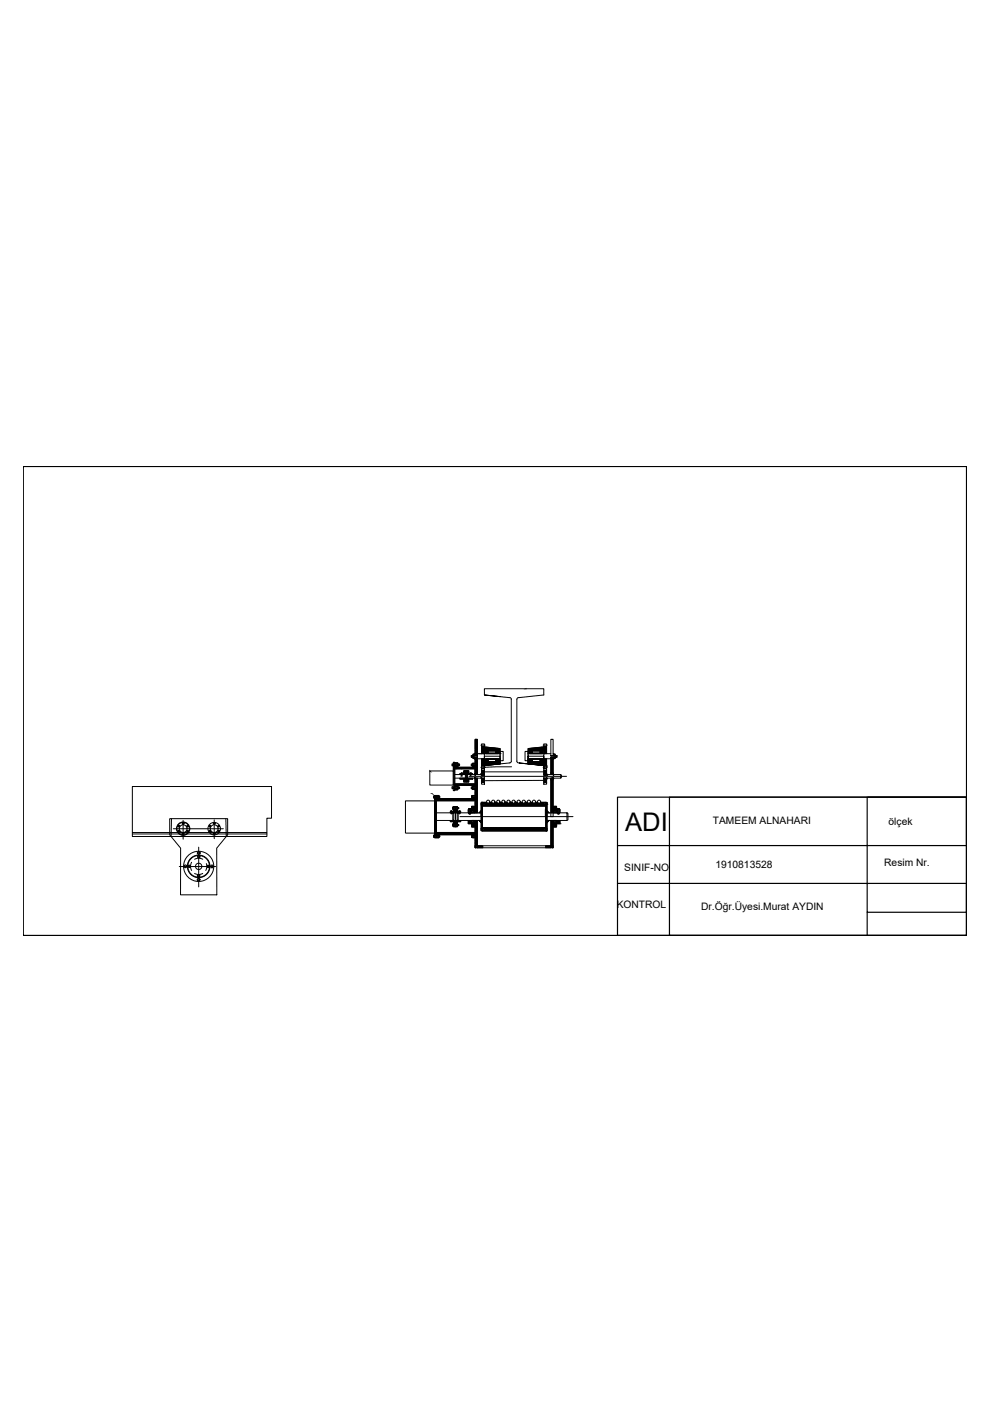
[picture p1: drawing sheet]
<svg xmlns="http://www.w3.org/2000/svg" width="210mm" height="297mm" viewBox="0 0 210 297" stroke-linecap="round" stroke-linejoin="round" font-family="sans-serif">
<defs><g id="words">
<text font-size="5.4" x="132.5" y="176.3">ADI</text>
<g font-size="2.2">
<text x="151.1" y="174.7">TAMEEM ALNAHARI</text>
<text x="188.4" y="174.9">ölçek</text>
<text x="132.4" y="184.7">SINIF-NO</text>
<text x="151.7" y="184.1">1910813528</text>
<text x="187.5" y="183.6">Resim Nr.</text>
<text x="130.8" y="192.6">KONTROL</text>
<text x="148.7" y="192.9">Dr.Öğr.Üyesi.Murat AYDIN</text>
</g>
</g></defs>
<!-- layer: PDF_0 -->
<g fill="none" stroke="#000" stroke-width=".21">
<path d="M100.3 159.9v.9M100.5 159.9v.9M100.6 159.8l-.1 .4M100.7 156.7h.5v3.5h-.5zM100.8 156.7l-.1 .1M100.9 156.7l-.2 .3M101.1 156.7l-.4 .4M101.2 156.7l-.5 .5M101.2 159.3l-.6 .5v.4M101.2 159.7l-.5 .5h-.4v-.3h.2M101.2 156.8l-.5 .5M101.2 156.9l-.5 .5"/>
<path d="M101.2 157l-.5 .5M101.2 157.1l-.5 .5M101.2 157.3l-.5 .4M101.2 157.4l-.5 .4M101.2 157.5l-.5 .5M101.2 157.6l-.5 .5M101.2 157.7l-.5 .5M101.2 157.8l-.5 .5M101.2 157.9l-.5 .5M101.2 158l-.5 .5M101.2 158.1l-.5 .5M101.2 158.3l-.5 .4"/>
<path d="M101.2 158.4l-.5 .4M101.2 158.5l-.5 .5M101.2 158.6l-.5 .5M101.2 158.7l-.5 .5M101.2 158.8l-.5 .5M101.2 158.9l-.5 .5M101.2 159l-.5 .5M101.2 159.1l-.5 .5M101.2 159.4l-.5 .4M101.2 159.5l-.5 .5M101.2 159.6l-.5 .5M101.2 159.8l-.4 .4"/>
<path d="M101.2 159.9l-.2 .3M102 158h.9M102.1 158.7l.6 .2M102.1 158.2h.6M102.1 159h2.1M102.1 158.2v.1M102.2 159.3l-.1 .1M102.2 158.7h.1v.6h-.1zM102.2 158.2l-.1 .2M102.3 159.3l-.2 .2M102.3 158.9h1.3v.2h-1.3zM102.3 158.2l-.2 .3"/>
<path d="M102.4 159.2l-.1 .1M102.4 158.2l-.3 .4M102.5 159.2l-.4 .4M102.6 158.2l-.5 .5M102.6 158.9v.2M102.6 159.2l-.5 .5M102.7 158.2l-.5 .5M102.7 158.4l3.3 .3v3.3l-3.3 .3zM102.7 159.8h-1.5v1.1h1.5M102.7 159.2l-.6 .1M102.7 159.3l-.5 .5M102.7 159.4l-.4 .4"/>
<path d="M102.7 159.6l-.2 .2h3.6M102.7 159.7l-.1 .1M102.7 158.4v-.7h-.6v2.1M102.7 147.3v-1.3h12.6v1.3l-5.4 .6M102.7 158.3l-.4 .4M102.8 158.4l-.5 .4M102.8 159.1l-.1 .1M102.9 158.4l-.5 .5M102.9 159.1l-.1 .1M103 159.2h2.7v.6h-2.7zM103 159.5h.1M103 159.6h.1"/>
<path d="M103 158.4l-.5 .5M103 159.1l-.3 .1-.6 .6M103.1 158.4l-.5 .5M103.1 158.9h.7v.2h-.2M103.1 159.6l-.1 .2M103.2 158.4l-.5 .5M103.2 159.6l-.2 .2M103.2 159.1l-.2 .3M103.3 158.4l-.5 .5M103.3 159.5h.2M103.3 159.6h.2M103.3 159.1l-.3 .4"/>
<path d="M103.4 159.6l-.3 .2M103.4 158.4l-.5 .5M103.4 159.1l-.2 .3M103.5 158.4l-.5 .5M103.5 159.6l-.3 .2M103.5 159.3l-.2 .2M103.5 159.2v.6M103.6 159.1l-.3 .3M103.6 159.7l-.1 .1M103.6 158.5l-.4 .4M103.6 158.9l.2 .1-.2 .1M103.6 159.1h-.5l-.1 .2"/>
<path d="M103.7 159.1l-.1 .1M103.7 158.5l-.4 .4M103.7 159.7l-.1 .1M103.7 158.9h.3v.2h-.3M103.8 159.1l-.1 .1M103.8 158.5l-.4 .4M103.8 159.7l-.1 .1M103.9 158.5l-.4 .4M103.9 159.1l-.1 .1M103.9 159.7l-.1 .1M104 158.9l.1 .1-.1 .1M104 158.5l-.4 .4"/>
<path d="M104 159.7l-.1 .1M104.1 158.5l-.4 .4M104.1 159.7l-.1 .1M104.2 158.5l-.4 .4M104.3 159.7l-.2 .1M104.3 158.5l-.4 .4M104.4 159.7l-.2 .1M104.4 158.5l-.4 .4M104.5 159.7l-.1 .1M104.5 158.5l-.4 .5M104.6 158.6l-.7 .6M104.6 159.7l-.1 .1"/>
<path d="M104.7 158.6l-.6 .6M104.7 159.7l-.1 .1M104.8 158.6l-.6 .6M104.8 159.7l-.1 .1M104.9 158.6l-.6 .6M104.9 159.7l-.1 .1M105 158.6l-.6 .6M105 159.7l-.1 .1M105.1 158.6l-.6 .6M105.1 159.7h-1.6l-.1 .1M105.1 159.6h.2M105.2 159.6h-.1"/>
<path d="M105.2 158.6l-.6 .6M105.3 159.6l-.3 .2M105.3 158.6l-.6 .6M105.3 159.6l-.2 .2M105.4 158.6l-.6 .6M105.4 159.6l-.2 .2M105.5 159.6h.2M105.5 158.7l-.6 .5M105.6 159.6l-.2 .2M105.6 158.7l-.6 .5M105.7 158.7l-.6 .5v.6M105.8 158.7l-.7 .7"/>
<path d="M105.9 158.7l-.8 .8 .9-.8M106 158.8l-.6 .6M106 158.9l-.5 .5 .2 .1M106 159l-.4 .5M106 159.2l-.5 .6M106 159.3l-.4 .5M106 159.8h.1M106 159.3h.7v2h-.7zM106 147.7l-3.3-.4 5.4 .6M106 159.1l-.3 .4M106 159.5l-.3 .3M106 159.6l-.2 .2"/>
<path d="M106 159.7l-.1 .1M108.1 147.9l.3 .3v13.2l-.3 .3M109.6 148.2v13.2l.3 .3M109.9 147.9l-.3 .3M111.3 159.3h.7v2h-.7zM111.9 159.8h4.9M112 158.7l3.3-.3v3.9v-2h-3.3v1.7zM112 158.7v.1M112.2 158.7l-.2 .2M112.3 158.7l-.3 .3M112.3 159.6h.2l-.2 .2M112.3 159.2h2.7v.6h-2.7z"/>
<path d="M112.3 159.5l-.2 .3M112.4 159.6l-.2 .2M112.4 158.7l-.4 .4M112.5 159.5h-.2M112.5 158.7l-.5 .5M112.6 159.6l-.2 .2M112.7 158.6l-.7 .7M112.7 159.6h.2M112.7 159.6l-.2 .2M112.8 158.6l-.8 .8M112.8 159.6l-.2 .2M112.9 159.3l-.1 .2"/>
<path d="M112.9 159.2v.6M112.9 158.6l-.9 1M113 159.7l-.2 .1M113 158.6l-1 1.1M113.1 159.7l-.1 .1M113.2 158.6l-1.2 1.2M113.2 159.7l-.1 .1M113.3 158.6l-.9 .9M113.3 159.7l-.1 .1M113.4 159.7l-.1 .1M113.4 158.6l-.8 .8M113.5 159.7l-.1 .1"/>
<path d="M113.5 158.5l-.8 .9M113.6 159.7l-.1 .1M113.7 158.5l-.7 .7M113.7 159.7l-.1 .1M113.8 159h2.1M113.8 158.5l-.7 .7M113.8 159.7l-.1 .1M113.9 158.5l-.7 .7M113.9 159.1l-.2 .1M114 159.7l-.2 .1M114 159.1l-.1 .1M114 158.9l-.1 .1 .1 .1"/>
<path d="M114 158.5l-.7 .7M114.1 159.7l-.2 .1M114.1 159.1l-.1 .1M114.2 158.5l-.8 .7M114.2 159.1l-.1 .1M114.2 159.7l-.1 .1M114.3 158.5l-.8 .7M114.3 159.7l-.1 .1M114.3 158.9l-.1 .1 .1 .1M114.3 158.9h1.4v.2h-1.4zM114.3 159.1h.6M114.4 159.1l-.1 .1"/>
<path d="M114.4 159.7l-.1 .1M114.4 158.5l-.8 .7M114.5 159.1l-.1 .1M114.5 159.7l-1.8 .1M114.5 159.6h.2M114.5 158.4l-.4 .5M114.6 159.1l-.1 .7 .2-.2M114.6 159.6l-.2 .2M114.6 158.4l-.4 .5M114.7 159.1l-.2 .3M114.8 158.9l.5-.5v-.7h.6v2.1M114.8 158.4l-.5 .5h-.3v.2h.3l-.1 .1"/>
<path d="M114.8 159.6l-.2 .2M114.8 159.1l-.3 .4h.2M114.9 159.6h.1M114.9 158.4l-.5 .5M114.9 159.1l-.3 .4M115 159.6l-.3 .2M115 158.4l-.5 .5M115 159.1l-.2 .3M115 159.4l-.1 .1M115 159.6l-.2 .2M115 159.7v.1M115.2 158h.9"/>
<path d="M115.2 158.4l-.6 .5M115.2 159.1l-.1 .1M115.3 159.1l-.1 .1M115.3 158.2h.6l-.6 .7M115.3 159.2h.4l-.4 .5M115.4 159.2l-.5 .2 .1 .1M115.4 158.2l-.1 .1M115.4 158.9v.2M115.5 159.2l-.2 .1M115.5 158.2l-.6 .7h-.7v.2h.1M115.6 159.2l-.3 .2M115.6 158.2l-.6 .7"/>
<path d="M115.7 158.7h.1v.6h-.1zM115.7 158.7l-.2 .2M115.7 158.9h.1M115.7 159.2l-.4 .4M115.7 159.3h.2l-.5 .5M115.7 158.2l-.6 .7M115.8 159.3l-.5 .5M115.8 158.2l-.6 .7M115.9 158.7l-.6 .2M115.9 159.5l-.3 .3M115.9 159.7l-.1 .1M115.9 158.4l-.5 .5"/>
<path d="M115.9 158.5l-.2 .2M115.9 158.6l-.1 .1M115.9 159.4l-.4 .4M115.9 159.6l-.2 .2M116.8 156.7h.5v3.5h-.5zM117.3 159.8h.1v.4M117.4 159.8l.1 .4M117.5 159.9h.2v.3h-.4M117.5 159.9v.9M117.6 159.9v.9M28.1 176.8h28.5M28.1 176.5h28.5v-3h1v-6.7h-29.5v10.6h8.2"/>
<path d="M36 173.6h12.3v3.4l-2.4 2.8 .1 9.9h-7.7v-9.9l-2.3-2.8zM36.4 173.6l-.1 3.8h11.7l-.1-3.8M36.7 175.7h10.7M38.8 173.9v4M42.1 179.6v8.4M45.4 173.8v4M56.6 176.5v.9h-8.6M86 169.8h6.1v6.8h-6.1zM91.1 163.5h5v3h-5zM92 168.9h1.3v.2h-1.3M92 168.7h.1v.5h-.1zM92 177.2h1.3v.2h-1.3"/>
<path d="M92 177.1h.1v.4h-.1zM92 168.7v.5M92 177.2v.3M92 177.1v.1M92.1 168.7h.4v8.9h-.4zM92.1 169.1h.1M92.1 168.7h.1M92.2 177.4l-.1 .1M92.3 168.7l-.2 .1M92.3 169.1l-.2 .1M92.3 177.4l-.2 .2M92.4 169.1l-.3 .2"/>
<path d="M92.4 168.7l-.2 .2M92.4 177.4l-.2 .2M92.5 169.1l-.4 .4M92.5 168.7l-.2 .2M92.5 177.4l-.2 .2M92.5 172.3h3.5v1.7h-3.5l-.4 .4M92.5 169.9l-.4 .4M92.5 170.2l-.4 .4M92.5 170.3l-.4 .4M92.5 170.6l-.4 .4M92.5 170.8l-.4 .4M92.5 170.9l-.4 .5"/>
<path d="M92.5 171.2l-.4 .4M92.5 171.3l-.4 .4M92.5 171.4l-.4 .4M92.5 171.5l-.4 .4M92.5 171.6l-.4 .4M92.5 171.8l-.4 .4M92.5 172l-.4 .5M92.5 172.2l-.4 .4M92.5 172.4l-.4 .4M92.5 172.5l-.4 .4M92.5 172.6l-.4 .4M92.5 173.1l-.4 .4"/>
<path d="M92.5 170.5l-.4 .4M92.5 170.7l-.4 .4M92.5 172.8l-.4 .4M92.5 173.5l-.4 .4M92.5 173.8l-.4 .5M92.5 174.3l-.4 .4M92.5 174.9l-.4 .5M92.5 175.3l-.4 .4M92.5 170.4l-.4 .4M92.5 171.7l-.4 .4M92.5 174.1l-.4 .4M92.5 174.8l-.4 .5"/>
<path d="M92.5 175.2l-.4 .4M92.5 175.5l-.4 .4M92.5 175.7l-.4 .4M92.5 176l-.4 .4M92.5 172.9l-.4 .5M92.5 173.4l-.4 .4M92.5 173.6l-.4 .4M92.5 174.2l-.4 .4M92.5 174.4l-.4 .4M92.5 174.6l-.4 .4M92.5 175.6l-.4 .4M92.5 176.2l-.4 .4"/>
<path d="M92.5 176.3l-.4 .4M92.5 169.8l-.4 .4M92.5 170l-.4 .5M92.5 171l-.4 .5M92.5 171.9l-.4 .5M92.5 172.3l-.4 .4M92.5 172.7l-.4 .4M92.5 173.2l-.4 .4M92.5 173.3l-.4 .4M92.5 173.7l-.4 .4M92.5 174.5l-.4 .4M92.5 174.7l-.4 .4"/>
<path d="M92.5 175.1l-.4 .4M92.5 175.4l-.4 .4M92.5 175.8l-.4 .5M92.5 176.1l-.4 .4M92.5 176.4l-.4 .4M92.6 168.7l-.2 .2M92.6 169.1l-.5 .5M92.6 177.4l-.2 .2M92.7 176.5l-.6 .5M92.7 168.7l-.2 .2M92.7 169.1l-.6 .6M92.7 177.4l-.2 .2h.6v-.6h7.1v.6h.5l.1-.1"/>
<path d="M92.8 176.5l-.7 .7M92.8 169.1l-.7 .7M92.8 168.7l-.2 .2M92.9 177.4l-.2 .2M92.9 176.5l-.7 .7M92.9 169.1l-.8 .8M92.9 168.7l-.2 .2M93 177.4l-.2 .2M93 176.5l-.7 .7M93 169.1l-.9 .9M93 168.7l-.1 .2M93.1 177.4l-.2 .2"/>
<path d="M93.1 169.2l-1 .9M93.1 168.8v.1M93.1 169.3l-.5 .5M93.1 168.7l-.1 .2M93.1 177.5l-.1 .1M93.1 177.1l-.1 .1M93.1 176.5l-.7 .7M93.2 169.3l-.5 .5M93.2 176.5l-.6 .7M93.3 169.3l-.5 .5M93.3 176.5l-.6 .7M93.4 169.3l-.5 .5"/>
<path d="M93.5 176.5l-.7 .7M93.5 169.3l-.5 .5M93.6 176.5l-.7 .7M93.6 169.3l-.5 .5M93.7 176.5l-.5 .5M93.7 169.3l-.5 .5M93.8 176.5l-.5 .5M93.8 169.3l-.4 .5M93.9 176.5l-.5 .5M94 169.3l-.5 .5M94 176.5l-.5 .5M94.1 169.3l-.5 .5"/>
<path d="M94.1 176.5l-.5 .5M94.2 169.3l-.5 .5M94.2 176.5l-.4 .5M94.3 169.3l-.5 .5M94.3 176.5l-.4 .5M94.4 169.3l-.5 .5M94.5 176.5l-.5 .5M94.5 169.3l-.5 .5M94.6 176.5l-.5 .5M94.6 169.3l-.5 .5M94.7 176.5l-.5 .5M94.7 169.3l-.4 .5"/>
<path d="M94.8 176.5l-.5 .5M94.8 169.3l-.4 .5M94.9 176.5l-.5 .5M95 169.3l-.5 .5M95 176.5l-.5 .5M95.1 169.3l-.5 .5M95.1 176.5l-.5 .5M95.2 169.3l-.5 .5M95.2 176.5l-.4 .5M95.3 169.3l-.5 .5M95.4 176.5l-.5 .5M95.4 169.3l-.5 .5"/>
<path d="M95.5 174v.2h2.2v-.2l-.3 .2M95.5 176.5l-.5 .5M95.5 169.3l-.5 .5M95.5 172.1h.1M95.6 174h-.1M95.6 172h.1M95.6 172.3l.6 .2v1.3l-.2 .2h1.1l-.2-.2v-1.3l.2-.2h-1.1M95.6 172l.2 .1zM95.6 176.5l-.5 .5M95.6 169.3l-.5 .5M95.6 172.1h.2v.5h-.2zM95.6 172.3h.1"/>
<path d="M95.6 172.1l-.1 .2M95.6 172.2l-.1 .1M95.6 172v.1M95.7 174l-.2 .2M95.7 176.5l-.5 .5M95.7 169.3l-.4 .5M95.8 174l-.3 .2M95.8 172h.1M95.8 172h-.2M95.8 172v.1M95.8 176.5l-.5 .5M95.8 162h.3v.4h-.3z"/>
<path d="M95.8 166.8h.3v.4h-.3zM95.8 169.3l-.4 .5M95.9 172.1l-.1 .1M95.9 174l-.3 .2M95.9 176.5l-.5 .5M96 171.2h1.3v.3h-1.3M96 171.1h.1v.5h-.1zM96 174.8h1.3v.3h-1.3M96 174.7h.1v.5h-.1zM96 169.3l-.5 .5M96 172.1l-.2 .2M96 174l-.3 .2"/>
<path d="M96 171.1v.5M96 174.8v.3M96 174.7v.1M96 176.5l-.5 .5M96.1 169.3l-.5 .5M96.1 172.1l-.3 .2M96.1 162h1.3v.3h-1.3zM96.1 166.9h1.3v.3l-1.3-.1zM96.1 161.6h.3v6h-.3zM96.1 174l-.3 .2M96.1 176.5l-.5 .5M96.1 171h.5v1.1h-.5z"/>
<path d="M96.1 174.3l.6 .5M96.1 174.2h.5v1.1h-.5zM96.1 175.3h.1M96.1 175.2l.2 .1M96.1 174.7l.1 .1M96.1 174.6l.3 .2M96.1 174.5l.4 .3M96.1 174.4l.5 .4M96.2 175.1l.2 .2M96.2 162.3l-.1 .1M96.2 171h-.1M96.2 161.6l-.1 .1"/>
<path d="M96.2 169.3l-.5 .5M96.2 174.2l.6 .6M96.2 174l-.2 .2M96.2 171.5l-.1 .1M96.3 176.5l-.5 .5M96.3 171l-.2 .1M96.3 162.3l-.2 .2M96.3 161.6l-.2 .2M96.3 175.1l.2 .2M96.3 169.3l-.5 .5M96.3 174.2l.6 .6M96.3 174l-.2 .2"/>
<path d="M96.4 171.5l-.3 .2M96.4 176.5l-.5 .5M96.4 175.1l.2 .2M96.4 171l-.2 .2M96.4 161.6l-.3 .3M96.4 162.3l-.3 .3M96.4 164.2h2.3v.8h-2.3M96.4 163.2h-.3M96.4 169.3l-.5 .5M96.4 161.7l-.3 .3M96.4 163.1l-.2 .2M96.4 163v3.2"/>
<path d="M96.4 167.2h.1M96.4 174l-.2 .2M96.5 171.5l-.4 .3M96.5 176.5l-.5 .5M96.5 162.3l-.4 .4M96.5 175.1l.2 .2M96.5 171l-.2 .2M96.5 161.7l-.3 .3M96.5 169.3l-.5 .5M96.5 166.2l-.1 .1M96.5 167.2l-.1 .1M96.6 174l-.3 .2"/>
<path d="M96.6 171.5l-.5 .4M96.6 171h.4v1.1h-.4zM96.6 174.2h.4v1.1h-.4zM96.6 176.5l-.5 .5M96.6 171.3v2.5M96.6 162.3l-.5 .5M96.6 175.1l.2 .2M96.6 171l-.2 .2M96.6 161.7l-.3 .3M96.6 166.2l-.2 .2M96.6 169.3l-.5 .5M96.7 167.2l-.3 .2"/>
<path d="M96.7 174.2l.3 .4M96.7 174l-.3 .2 .6 .6M96.7 171.5l-.6 .5M96.7 176.5l-.5 .5M96.7 162.3l-.6 .6M96.7 175.1l.3 .2M96.7 171l-.2 .2M96.7 169.3l-.4 .5M96.7 161.7l-.3 .3M96.7 166.2l-.3 .3M96.8 167.2l-.3 .3M96.8 174.2l.2 .2"/>
<path d="M96.8 174l-.3 .2 .5 .5M96.8 171.5l-.8 .8M96.8 176.5l-.5 .5M96.8 162.3l-.7 .7M96.8 175.1l.2 .1M96.8 171l-.2 .2M96.8 166.2l-.4 .4M96.8 161.7l-.3 .3M96.9 169.3l-.5 .5M96.9 167.2l-.3 .3M96.9 174.2l.1 .1M96.9 174l-.3 .2"/>
<path d="M96.9 171.5l-.8 .8M96.9 176.5l-.5 .5M96.9 162.3l-.8 .8M96.9 175.1h.1M97 171l-.3 .2M97 161.7l-.3 .3M97 166.2l-.6 .5M97 169.3l-.5 .5M97 167.2l-.3 .3M97 171.5l-.8 .8M97 171.6l-.7 .7M97 171.7l-.6 .6"/>
<path d="M97 171.8l-.5 .5M97 172l-.4 .3M97 171.1l-.2 .1M97 171.2h-.1M97 172.1l-.3 .2M97 174l-.3 .2M97 176.5l-.5 .5M97.1 162.3l-1 .9M97.1 162h.2v.4h-.2zM97.1 166.8h.2v.4h-.2zM97.1 166.6l-.3 .3M97.1 166.8l-.2 .1"/>
<path d="M97.1 166.2l-.7 .7M97.1 161.7l-.3 .3M97.1 161.9l-.2 .1M97.1 162h-.1M97.1 162.4l-.6 .6M97.1 162.5l-.5 .5M97.1 162.6l-.4 .4M97.1 166.9h-.1M97.1 167.2l-.3 .3M97.1 167.3l-.2 .2M97.1 167.4l-.1 .1M97.1 169.3l-.5 .5"/>
<path d="M97.1 172.1l-.3 .2M97.1 174l-.3 .2M97.1 162.7l-.3 .3M97.1 176.5l-.4 .5M97.2 166.2l-.7 .7M97.2 169.3l-.5 .5M97.2 172.1l-.2 .2M97.2 174l-.2 .2M97.2 162.7l-.3 .3M97.3 176.5l-.5 .5M97.3 172l.1 .1M97.3 172h.3"/>
<path d="M97.3 172l.3 .1zM97.3 166.2l-.7 .7M97.3 169.3l-.5 .5M97.3 172.1l-.2 .2M97.3 174l-.2 .2M97.3 172.2h.1M97.3 172l.2 .1M97.4 172.2l-.3 .1h.6v-.2h-2.2v.2M97.4 172.1h.1v.5h-.1zM97.4 162.7l-.4 .3M97.4 172.3h-.1M97.4 176.5l-.5 .5"/>
<path d="M97.4 166.2l-.7 .7M97.4 169.3l-.5 .5M97.4 174l-.2 .2M97.5 162.7l-.4 .3M97.5 176.5l-.5 .5M97.5 165v.2h2.7v-.2l-.2 .2M97.5 166.2l-.3 .3M97.5 173.1h24M97.5 169.3l-.5 .5M97.6 172.1h-.1M97.6 164l-.1 .1M97.6 174l-.3 .2"/>
<path d="M97.6 172h-.1M97.6 162.7l-.4 .3M97.6 176.5l-.5 .5M97.6 165l-.1 .1M97.6 166.2l-.3 .3M97.6 169.3l-.4 .5M97.7 172.1l-.2 .1M97.7 164l-.2 .2v-.2h2.7v.2M97.7 172.2l-.2 .1M97.7 172.3h-.1M97.7 174.1l-.2 .1M97.7 174.2h-.1"/>
<path d="M97.7 162.7l-.3 .3M97.7 176.5l-.5 .5M97.7 165l-.2 .2M97.7 166.2l-.3 .3M97.7 169.3l-.4 .5M97.8 163.9l.2 .1M97.8 163.9l.3 .1zM97.8 162.7l-.3 .3M97.8 164l-.2 .2M97.8 176.5l-.5 .5M97.8 164h.1M97.8 165l-.2 .2"/>
<path d="M97.8 164h.2v.5h-.2zM97.8 164.1l-.1 .1M97.8 163.9v.1M97.8 164h.2M97.8 166.2l-.3 .3M97.9 169.3l-.5 .5M97.9 162.7l-.3 .3M97.9 176.5l-.5 .5M97.9 165l-.2 .2M98 166.2l-.4 .3M98 169.3l-.5 .5M98 163.9h.1"/>
<path d="M98 164h.1M98 162.7l-.3 .3M98 176.5l-.4 .5M98.1 164h-.1M98.1 165l-.3 .2M98.1 166.2l-.4 .3M98.1 169.3l-.5 .5M98.1 162.7l-.3 .3M98.1 164l-.1 .2M98.1 176.5l-.4 .5M98.2 165l-.2 .2M98.2 166.2l-.4 .3"/>
<path d="M98.2 169.3l-.5 .5M98.2 164l-.2 .2M98.2 162.7l-.3 .3M98.3 176.5l-.5 .5M98.3 165l-.2 .2M98.3 166.2l-.3 .3M98.3 169.3l-.5 .5M98.3 163.9l.6-.5h-.6v.6M98.3 165.2v.6h.6M98.4 162.7l-.4 .3M98.4 176.5l-.5 .5M98.4 165l-.2 .2"/>
<path d="M98.4 163.4l-.1 .1M98.4 166.2l-.3 .3M98.4 169.3l-.5 .5M98.5 162.7l-.4 .3M98.5 176.5l-.5 .5M98.5 165l-.2 .2M98.5 166.2l-.3 .3M98.5 163.4l-.2 .2M98.5 169.3l-.5 .5M98.6 162.7l-.4 .3M98.6 176.5l-.5 .5M98.6 165l-.3 .3"/>
<path d="M98.6 166.2l-.3 .3M98.6 163.4l-.3 .3M98.6 169.3l-.5 .5M98.7 162.7l-.3 .3M98.7 176.5l-.5 .5M98.7 165l-.4 .4M98.7 163.4l-.4 .4M98.7 166.2l-.3 .3M98.7 169.3l-.4 .5M98.8 162.7l-.3 .3M98.8 176.5l-.5 .5M98.8 165l-.5 .5"/>
<path d="M98.9 166.2l-.4 .3M98.9 169.3l-.5 .5M98.9 162.7l-.3 .3M98.9 176.5l-.5 .5M98.9 165l-.6 .6M99 163.4l-.9 .8M99 166.2l-.4 .3M99 169.3l-.5 .5M99 162.7l-.3 .3M99 176.5l-.5 .5M99.1 165l-.8 .7M99.1 163.4l-.8 .8"/>
<path d="M99.1 166.2l-.4 .3M99.1 169.3l-.5 .5M99.1 165h-.4v-.8h.4l-.2 .4 .2 .4M99.1 162.7l-.3 .3M99.2 164.2l.2-.2v-.6h-.5v2.4h.5v-.6M99.2 176.5l-.5 .5M99.2 165l-.9 .8M99.2 166.2l-.3 .3M99.2 163.4l-.8 .8M99.2 169.3l-.5 .5M99.2 162.7l-.3 .3M99.3 176.5l-.5 .5"/>
<path d="M99.3 165l-.8 .8M99.3 174v.7h.7M99.3 163.4l-.8 .8M99.3 166.2l-.3 .3M99.3 169.3l-.5 .5M99.3 171.6v.1M99.3 174h.1M99.4 171.5h.4M99.4 171.5h.4v.1h-.4zM99.4 172.3h.4v.2h-.4zM99.4 172.4h.1M99.4 162.7l-.4 .3"/>
<path d="M99.4 176.5l-.5 .5M99.4 163.4l-.8 .8M99.4 163.5l-.7 .7M99.4 163.6l-.6 .6M99.4 163.8l-.5 .4M99.4 163.9l-.4 .3M99.4 165l-.8 .8M99.4 165.2l-.6 .6M99.4 165.3l-.5 .5M99.4 165.5l-.3 .3M99.4 165.4l-.4 .4M99.4 165.7l-.2 .1"/>
<path d="M99.4 165.8h-.1M99.4 166.2l-.3 .3M99.4 169.3l-.5 .5M99.4 171.6l-.1 .2M99.4 164.6h20.7M99.5 164l-.2 .2M99.5 174l-.2 .1M99.5 172.4h.3M99.5 172.2l-.2 .1h-2.2v1.7h4.9l.3-.3M99.5 171.5v1.1h.2v-1.1M99.5 172.6h.2M99.5 162.7l-.4 .3"/>
<path d="M99.5 171.7l-.2 .2M99.5 171.8l-.2 .2M99.5 171.9l-.2 .2M99.5 172l-.2 .2M99.5 172.3h-.1M99.5 176.5l-.5 .5M99.5 165l-.8 .8M99.5 166.2l-.3 .3M99.5 169.3l-.5 .5M99.6 174l-.3 .2M99.6 164l-.2 .2M99.6 162.7l-.4 .3"/>
<path d="M99.6 176.5l-.5 .5M99.6 165l-.2 .2M99.6 166.2l-.3 .3M99.6 164h.1M99.6 163.9l.3 .1zM99.6 169.3l-.4 .5M99.7 174l-.4 .4M99.7 164l-.2 .2M99.7 162.7l-.3 .3M99.7 176.5l-.5 .5M99.7 163.9h-.1M99.7 164h.2v.5h-.2z"/>
<path d="M99.7 164.1l-.1 .1M99.7 165l-.2 .2M99.7 166.2l-.3 .3M99.8 169.3l-.5 .5M99.8 171.6l-.1 .1M99.8 174l-.5 .5M99.8 162.7l-.3 .3M99.8 172.4l-.3 .1M99.8 171.6h-.4M99.8 176.5l-.5 .5M99.8 165l-.2 .2M99.9 164h-.2"/>
<path d="M99.9 166.2l-.4 .3M99.9 169.3l-.5 .5M99.9 164v.1M99.9 171.6l-.2 .2M99.9 163.9v.1M99.9 174l-.6 .6M99.9 162h.3v.4h-.3zM99.9 166.8h.3v.4h-.3zM99.9 162.7l-.3 .3M99.9 160.2h1.3M99.9 160.5h1.3M99.9 176.5l-.5 .5"/>
<path d="M99.9 163.9h-.2v.3M99.9 165l-.1 .2M100 160.2h.3v.3h-.3zM100 160.2v.3M100 166.2l-.4 .3M100 169.3l-.5 .5M100 171.6l-.3 .3M100 171.8h.7v.5h-.7zM100 171.2h.8v.2h-.8M100 171.2l.1 .2zM100 174h.7v.4h-.7zM100 174.8l.1 .3z"/>
<path d="M100 172l-.3 .2M100 172.1l-.3 .2M100 172.2l-.1 .1M100 172.3h.1M100 174l-.7 .7M100 174.1l-.6 .6M100 174.2l-.5 .5M100 174.3l-.3 .4M100 174.4l-.2 .3M100 171.8l.7 .5M100 168.8h1v.3h-1M100 168.7h.2v.5h-.2z"/>
<path d="M100 177.2h1v.3h-1M100 177.1h.2v.5h-.2zM100 170.9v.1M100 171.4h.1M100 174.8l.8 .1v.2h-.8M100 171.2v.2M100 162.7l-.3 .3M100 164l-.1 .2M100 176.5l-.4 .5M100.1 168.7v.4M100.1 177.2v.4M100.1 177.1v.1"/>
<path d="M100.1 165l-.2 .2M100.1 174.8v.3M100.1 171.2v.2M100.1 166.2l-.4 .3M100.1 174.4l-.2 .3M100.1 169.3l-.5 .5M100.1 170.9l-.1 .2M100.1 164l-.2 .2M100.1 162.7l-.3 .3M100.1 171.4l-.1 .1M100.1 175.1l-.1 .1M100.2 176.5l-.5 .5"/>
<path d="M100.2 162h.8v.3h-.8zM100.2 166.9h.8v.3h-.8zM100.2 166.2l-.3 .3M100.2 174.4l-.2 .3v.6h.7v-1.3h-.7l.7 .4-.5 .5M100.2 164.1l-.1 .1M100.2 165.1l-.1 .1M100.2 161.8h.1M100.2 167.2h.1M100.2 169.1h.1M100.2 170.9l-.2 .3M100.2 171.4l-.2 .2M100.2 175.1l-.2 .2"/>
<path d="M100.3 176.5l-.5 .5M100.3 160.2v.3h.4M100.3 160.5v.3h.2M100.3 177.5l-.1 .1M100.3 162.3l-.1 .1M100.3 168.7l-.1 .1M100.3 166.2l-.3 .3M100.3 174.4l-.3 .4M100.3 167.2l-.1 .1M100.3 161.8l-.1 .2M100.3 169.1l-.1 .1M100.3 170.9l-.2 .3"/>
<path d="M100.3 171.4l-.6 .6M100.4 175.1l-.3 .2M100.4 176.5l-.5 .5M100.4 177.5l-.2 .1M100.4 162.3l-.2 .2M100.4 166.2l-.3 .3M100.4 168.7l-.1 .1M100.4 174.4l-.4 .5v.2M100.4 167.2l-.2 .2M100.4 161.8l-.2 .2M100.5 169.1l-.8 .7M100.5 170.9l-.3 .3"/>
<path d="M100.5 171.4l-.8 .7M100.5 175.1l-.3 .2M100.5 176.5l-.5 .5M100.5 177.5l-.1 .1M100.5 162.3l-.3 .3M100.5 168.7l-.1 .1M100.5 166.2l-.3 .3v.9h.5M100.5 160.5l.1 .5M100.5 174.4l-.4 .5M100.5 167.2l-.2 .2M100.6 161.8l-.3 .2M100.6 169.1l-.8 .7"/>
<path d="M100.6 170.9l-.3 .3M100.6 171.4l-.5 .4M100.6 175.1l-.3 .2M100.6 176.5l-.5 .5M100.6 177.5l-.1 .1M100.6 160.5v.5l.6-.5M100.6 162.3l-.7 .7M100.6 168.7l-.1 .1M100.6 166.2l-.4 .4M100.7 164.1v.2zM100.7 171.8l-.7 .5h.7v-1.4h-.7v.7h-.7v.7h2.7v.8M100.7 171l-.3 .2"/>
<path d="M100.7 171.1l-.2 .1M100.7 171.2h-.1M100.7 171.4l-.5 .4M100.7 171.5l-.4 .3M100.7 171.6l-.2 .2M100.7 171.7l-.1 .1M100.7 174.5l-.4 .4M100.7 174.7l-.3 .2M100.7 174.8l-.2 .1M100.7 174.9h-.1M100.7 175.1l-.3 .2M100.7 175.2l-.2 .1"/>
<path d="M100.7 175.3h-.1M100.7 174l-.7 .4M100.7 164.9v.2zM100.7 167.2l-.3 .2M100.7 161.8l-.2 .2M100.7 169.1l-.8 .7M100.7 177.5l-.1 .1M100.7 160.5h.5v3.7h-.5zM100.7 161.8h-.5v.9h-3.1v-1h-.7v1.3h4.3v.8h.5l-.1 .2M100.7 168.7h-.5v.6h-7.1v-.6h-.6v1.1h8.2l.5-.5M100.7 165h.5v7.3h-.5zM100.7 166.2h-4.3v1.3h.7v-1h3.1"/>
<path d="M100.7 164.1h.2l-.2 .1h-1.6v.8h1.6M100.7 176.5h-8.1l-.5 .4M100.7 174h.5v5.7h-.5zM100.7 179.4h.9v.2h-.9M100.7 179.3h.2v.4h-.2zM100.7 162.3l-.7 .7M100.7 165.4h.5l-.5 .5M100.7 165.1h.2M100.8 164.1h-.1M100.8 167.2l-.2 .2M100.8 179.3v.4M100.8 165.4l.1-.1-.2 .1"/>
<path d="M100.8 165.1l.2-.1-.3 .2h.2M100.8 169.1l-.7 .7M100.8 174h-.1M100.8 175.1h-.1M100.8 162.3l-.7 .7M100.8 165l-.1 .1 .1-.1M100.8 160.5l-.1 .1M100.9 165.2l-.2 .1 .1-.1M100.9 167.2l-.2 .2M100.9 165.4l.1-.1-.3 .2M100.9 169.1l-.7 .7M100.9 174l-.2 .1"/>
<path d="M100.9 164.1l-.1 .1M100.9 164.2l.3-.1-.1 .1M101 162.3l-.7 .7M101 160.5l-.3 .2M101 174l-.3 .2M101.1 165l-.1 .1 .1-.1M101.1 160.5l-.4 .4M101.1 164h.1M101.1 165.2h.1M101.1 165.1h.1M101.1 165.4l.1-.1-.5 .5M101.1 165.1h.1l-.1 .1"/>
<path d="M101.1 174l-.4 .4M101.2 165l-.1 .1 .1-.1M101.2 161.4l-.6 .6M101.2 161.5l-.5 .5M101.2 162.2l-.8 .8M101.2 162.3l-.7 .7M101.2 162.4l-.6 .6M101.2 162.5l-.5 .5M101.2 163.4l-.5 .5M101.2 163.5l-.5 .5 .5-.4M101.2 163.7l-.2 .2M101.2 165.7l-1 1"/>
<path d="M101.2 165.8l-1 1.1M101.2 166l-.9 .9M101.2 166.1l-.8 .8M101.2 166.2l-.7 .7M101.2 166.3l-.6 .6M101.2 166.4l-.5 .5M101.2 168.2l-.6 .6M101.2 168.3l-.5 .5M101.2 168.9l-.9 .9M101.2 169l-.8 .8M101.2 169.1l-.7 .7M101.2 169.2l-.6 .6"/>
<path d="M101.2 176.1l-1 1M101.2 176.2l-1 1M101.2 176.3l-.9 .9M101.2 176.4l-.8 .8M101.2 176.5l-.7 .7M101.2 176.7l-.6 .5M101.2 179.3h15.6v.4h-15.6zM101.2 160.8l-.5 .5M101.2 160.9l-.5 .5M101.2 161l-.5 .5M101.2 161.6l-.4 .4M101.2 161.9l-.2 .3"/>
<path d="M101.2 162.9l-.5 .5M101.2 163.2l-.5 .4M101.2 163.9v.1M101.2 161.8l-.2 .2M101.2 164.2h.1M101.2 165.2l-.5 .5M101.2 166.6l-.3 .3M101.2 160l-.1 .2M101.2 160.2h.1M101.2 160.6l-.5 .5M101.2 160.7l-.5 .5M101.2 161.2l-.5 .4"/>
<path d="M101.2 161.3l-.5 .4M101.2 161.7l-.3 .3M101.2 162l-.2 .3M101.2 162.6l-.5 .5M101.2 162.7l-.5 .5M101.2 162.8l-.5 .5M101.2 163.1l-.5 .4M101.2 163.3l-.5 .5M101.2 167.3l-.5 .5M101.2 176.8l-.5 .4M101.2 177.2l-.5 .5M101.2 178l-.5 .5"/>
<path d="M101.2 179.1l-.3 .3M101.2 165.5l-.5 .5M101.2 165.6l-.5 .5M101.2 166.5l-.4 .4M101.2 166.9l-.2 .2M101.2 166.7l-.2 .2M101.2 167l-.5 .4M101.2 167.1l-.5 .5M101.2 167.2l-.5 .5M101.2 167.4l-.5 .5M101.2 167.5l-.5 .5M101.2 167.6l-.5 .5"/>
<path d="M101.2 167.7l-.5 .5M101.2 167.8l-.5 .5M101.2 168l-.5 .4M101.2 168.1l-.5 .4M101.2 168.4l-.4 .4M101.2 168.5l-.3 .3M101.2 168.6l-.2 .3M101.2 168.7l-.2 .3M101.2 169.4l-.5 .5M101.2 169.5l-.5 .5M101.2 169.6l-.5 .5M101.2 169.7l-.5 .5"/>
<path d="M101.2 169.9l-.5 .4M101.2 170l-.5 .4M101.2 170.1l-.5 .5M101.2 170.2l-.5 .5M101.2 170.3l-.5 .5M101.2 170.4l-.5 .5M101.2 170.5l-.5 .5M101.2 170.6l-.5 .5M101.2 170.7l-.5 .5M101.2 170.9l-.4 .3M101.2 171l-.5 .4M101.2 171.1l-.5 .5"/>
<path d="M101.2 171.2l-.5 .5M101.2 171.3l-.5 .5M101.2 171.4l-.5 .5M101.2 171.5l-.5 .5M101.2 171.6l-.5 .5M101.2 171.8l-.5 .4M101.2 171.9l-.5 .4M101.2 172l-.3 .3M101.2 172.1l-.2 .2M101.2 172.2l-.1 .1M101.2 172.3h.1M101.2 174.8l-.5 .4"/>
<path d="M101.2 174.7l-.4 .3M101.2 174.9l-.5 .5M101.2 175l-.5 .5M101.2 175.8l-.5 .5M101.2 177l-.2 .3M101.2 177.6l-.5 .4M101.2 174l-.5 .5M101.2 174.1l-.5 .5M101.2 174.2l-.5 .5M101.2 174.3l-.5 .5M101.2 174.4l-.5 .5M101.2 174.5l-.4 .4"/>
<path d="M101.2 175.1l-.5 .5M101.2 175.2l-.5 .5M101.2 175.3l-.5 .5M101.2 175.4l-.5 .5M101.2 175.6l-.5 .4M101.2 175.7l-.5 .4M101.2 175.9l-.5 .5M101.2 176l-1 1M101.2 176.9l-.3 .3M101.2 177.1l-.2 .3M101.2 177.3l-.5 .5M101.2 177.4l-.5 .5"/>
<path d="M101.2 177.7l-.5 .4M101.2 177.8l-.5 .5M101.2 177.9l-.5 .5M101.2 178.1l-.5 .5M101.2 178.2l-.5 .5M101.2 178.3l-.5 .5M101.2 178.4l-.5 .5M101.2 178.6l-.5 .4M101.2 178.7l-.5 .5M101.2 178.8l-.5 .5M101.2 178.9l-.4 .4M101.2 179l-.3 .3"/>
<path d="M101.2 179.2l-.2 .2M101.2 179.3v.1M101.2 179.6v.1M101.3 179.3v.1M101.4 179.6l-.2 .1M101.5 179.3l-.1 .1M101.5 179.6l-.1 .1M101.6 179.3l-.1 .1M101.6 179.6l-.1 .1M101.6 174l.4 .4M101.7 179.3l-.1 .1M101.8 179.3l-.2 .2"/>
<path d="M101.9 179.3l-.3 .3M101.9 179.7l.4-.4v.4M102 162.7h.9M102 179.3l-.4 .4M102 170.3h.2v.4h-.2zM102 175.6h.2v.5h-.2zM102 171.9l-.4 .4M102 170.1h1.1M102 164.1l.1 .2zM102.1 164.9v.2zM102.1 170.4l-.1 .2h1v-.2h-1M102.1 175.7h.8v.3h-.9z"/>
<path d="M102.1 176v.1M102.1 170.6l-.1 .2M102.1 175.6v.1M102.1 170.3v.1M102.1 161.9h.1M102.1 161.4h.6M102.1 160.9v2h.6v-.6l.6-.5M102.1 162.9h.6v.4h-.6zM102.1 163.3h.6v.8h-.6zM102.1 164.1v.1h-.9M102.1 165.9h.6v.4h-.6zM102.1 161.6h2.1"/>
<path d="M102.1 165h.6M102.1 179.3l-.4 .4M102.2 160.9h-.1M102.2 164.2l-.1 .1M102.2 165l-.1 .1M102.2 163.3l-.1 .1M102.2 161.4h.1v.5h-.1zM102.2 161.9l-.1 .1M102.2 170.6v.1M102.2 179.3l-.4 .4M102.3 163.3l-.2 .2M102.3 160.9l-.2 .1"/>
<path d="M102.3 165l-.2 .2M102.3 175.2l-.3 .3M102.3 171.1l-.3 .3M102.3 171.2l-.3 .3M102.3 171.8l-.3 .3M102.3 172.1l-.3 .3M102.3 172.8l-.3 .3M102.3 173.1l-.3 .3M102.3 173.2l-.3 .3M102.3 173.5l-.3 .2M102.3 171.6l-.3 .2M102.3 172.2l-.3 .3"/>
<path d="M102.3 172.5l-.3 .2M102.3 174l-.3 .3M102.3 174.2l-.3 .3M102.3 174.7l-.3 .3M102.3 171l-.3 .3M102.3 171.3l-.3 .3M102.3 171.5l-.3 .2M102.3 171.7l-.3 .2M102.3 171.9l-.3 .3M102.3 172l-.3 .3M102.3 172.3l-.3 .3M102.3 172.6l-.3 .2"/>
<path d="M102.3 172.7l-.3 .2M102.3 172.9l-.3 .3M102.3 173l-.3 .3M102.3 173.4l-.3 .2M102.3 173.6l-.3 .2M102.3 173.8l-.3 .3M102.3 173.9l-.3 .3M102.3 174.1l-.3 .3M102.3 174.4l-.3 .2M102.3 174.5l-.3 .2M102.3 174.6l-.3 .2M102.3 174.8l-.3 .3"/>
<path d="M102.3 174.9l-.3 .3M102.3 175l-.3 .3M102.3 175.1l-.3 .3M102.3 175.4l-.3 .2M102.3 170.9h13.4M102.3 170.1h.1M102.3 170.6l-.3 .3M102.3 161.9l-.2 .3M102.3 164.3l-.1 .1M102.3 161.5h1.3v.3h-1.3zM102.3 176h.1M102.3 179.4l-.3 .3"/>
<path d="M102.3 179.5l-.2 .2M102.3 179.6v.1M102.4 161.8h-.1M102.4 160.9l-.3 .3M102.4 165l-.3 .3M102.4 163.3l-.3 .3M102.4 175.5l-.3 .2M102.4 164.3l-.1 .1M102.4 170.1l-.1 .1M102.4 170.6l-.4 .5M102.4 160.9h3.7M102.5 176l-.2 .1"/>
<path d="M102.5 161.8l-.2 .1M102.5 160.9l-.4 .4M102.5 163.3l-.4 .4M102.5 165l-.4 .4M102.5 164.2h.2v1.7h-.6v-.9h-.9M102.5 175.5l-.2 .2M102.5 170.1l-.2 .2M102.5 170.6l-.5 .6M102.6 176l-.2 .2M102.6 160.9l-.5 .5M102.6 164.2l-.2 .2M102.6 163.3l-.5 .5"/>
<path d="M102.6 165l-.5 .5M102.6 170.1l-.2 .3M102.6 175.5l-.2 .2M102.7 170.6l-.3 .3M102.7 176l-.2 .2M102.7 164.3l-.1 .1M102.7 161.8l-.6 .6h.6M102.7 160.3h3.3v1.7l-3.3 .3zM102.7 163.9l-.2 .4h-.2v-.2M102.7 164.1v.1a.31 .31 0 0 1-.3 .2 .31 .31 0 0 1-.3-.2h.2l-.1 .1M102.7 163.6h12.6M102.7 160.9l-.5 .5"/>
<path d="M102.7 161l-.4 .4M102.7 161.1l-.4 .4M102.7 161.2l-.3 .3M102.7 161.3l-.1 .5-.5 .5M102.7 161.4h.2v.1M102.7 163.7l-.4 .4M102.7 163.8l-.3 .3M102.7 165.1l-.6 .6M102.7 165l-.6 .6M102.7 165.3l-.6 .5M102.7 165.4l-.5 .5M102.7 165.5l-.4 .4"/>
<path d="M102.7 164l-.1 .1M102.7 161.8l-.6 .1M102.7 162.3l-.1 .1M102.7 163.6l-.5 .5M102.7 165.6l-.3 .3M102.7 165.7l-.2 .2M102.7 165.8l-.1 .1M102.7 163.4l-.6 .5M102.7 163.5l-.6 .6M102.7 175.5l-.2 .2M102.8 170.1l-.3 .3M102.8 170.6l-.3 .3"/>
<path d="M102.8 176l-.2 .2M102.8 161.4l-.1 .1M102.8 161.8l-.6 .6M102.9 170.1l-.3 .3M102.9 175.5l-.3 .2M102.9 170.6l-.3 .3M102.9 161.8l-.6 .6M103 160.9h2.7v.5h-2.7zM103 161.2h.1M103 161.1h.1M103 175.5l-.3 .2M103 170.1l-.3 .3"/>
<path d="M103 161.8l-.6 .6M103.1 160.9l-.1 .1M103.1 161.2l-.1 .1M103.1 175.5l-.3 .2M103.1 170.1l-.3 .3M103.1 170.1l.4 .2 .4-.2 .7 .2 .6-.2M103.1 161.6h.5M103.1 161.8h.5M103.1 170.2l-.2 .2M103.1 161.2l-.1 .2M103.2 161.8l-.7 .6M103.2 160.9l-.2 .2"/>
<path d="M103.2 175.5l-.3 .3M103.2 170.2l-.2 .3M103.2 161.3l-.2 .2M103.2 170.3l-.2 .3M103.3 160.9l-.3 .2M103.3 161.1l.2-.2-.1 .6M103.3 175.5l-.4 .4M103.3 161.2h.2l-.3 .3M103.3 161.1h.2M103.3 170.3l-.6 .6M103.4 161.8l-.5 .5M103.4 161.2l-.3 .3"/>
<path d="M103.4 160.9l-.2 .2M103.4 170.3l-.6 .6M103.4 175.5l-.7 .7M103.5 161.8l-.5 .5M103.5 161.3l-.2 .2M103.5 161l-.1 .1M103.5 161.1h.1M103.5 170.3l-.5 .6M103.5 175.5l-.7 .7M103.6 161.4l-.1 .1M103.6 161.8l-.5 .5M103.6 160.9l-.1 .1h1.6"/>
<path d="M103.6 175.5l-.7 .7M103.6 161.5l.2 .1-.2 .2M103.6 161.5h.2v.3h-.2M103.6 170.3l-.5 .6M103.7 161.4l-.1 .1M103.7 161.6h.3v.2h-.3l-.5 .5M103.7 160.9l-.1 .1M103.7 175.5l-.7 .7M103.8 161.4l-.1 .1M103.8 160.9l-.1 .1M103.8 161.8l-.4 .4M103.9 175.5l-.8 .7"/>
<path d="M103.9 161.4l-.1 .2M103.9 160.9l-.1 .1M104 175.5l-.7 .7M104 170.1l-.8 .8M104 161.4v.2h.1l-.6 .6M104.1 160.9l-.2 .1M104.1 175.5l-.7 .7M104.1 170.1l-.8 .8M104.2 161.4l-.2 .2M104.2 160.9l-.1 .1M104.2 170.1l-.8 .8M104.2 175.5l-.7 .7"/>
<path d="M104.2 170.2l-.7 .7M104.3 161.4l-.2 .2M104.3 160.9l-.1 .1M104.3 170.2l-.7 .7M104.3 175.5l-.7 .7M104.3 170.3l-.6 .6M104.4 161.4l-.8 .8M104.4 170.9l.8-.8 .5 .2 .6-.2-.8 .8M104.4 160.9l-.1 .1M104.4 175.5l-.7 .7M104.4 170.3l-.6 .6M104.5 161.4l-.8 .8"/>
<path d="M104.5 160.9l-.1 .1M104.5 170.3l-.6 .6M104.5 175.5l-.7 .7M104.6 161.4l-.7 .8M104.6 160.9l-.1 .1M104.6 170.3l-.5 .6M104.6 175.5l-.7 .7M104.7 161.4l-.7 .8M104.7 160.9l-.1 .1M104.8 175.5l-.8 .7M104.8 170.3l-.6 .6M104.8 161.4l-.7 .8"/>
<path d="M104.8 160.9l-.1 .1M104.9 175.5l-.8 .7M104.9 161.4l-.7 .8M105 160.9l-.2 .1M105 175.5l-.7 .7M105 161.4l-.6 .7M105.1 160.9l-.1 .1M105.1 175.5l-.7 .7M105.1 170.1l-.8 .8M105.1 160.9v.5M105.1 161.2h.2l-.2 .2M105.1 161.1h.2"/>
<path d="M105.2 160.9l-.1 .1M105.2 161.2l-.1 .1M105.2 175.5l-.7 .7M105.3 170.1l-.8 .8M105.3 160.9l-.2 .1M105.3 175.5l-.7 .7M105.3 170.2l-.7 .7M105.3 161.3l-.8 .8M105.4 170.3l-.7 .6M105.4 160.9l-.2 .2M105.4 175.5l-.7 .7M105.5 170.3l-.7 .6"/>
<path d="M105.5 161.2h.2M105.5 161.2l-.9 .9M105.5 160.9l-.2 .2M105.5 175.5l-.7 .7M105.5 170.3l-.5 .6M105.6 161.2l-.9 .9M105.6 160.9l-.2 .2M105.6 170.3l-.5 .6M105.6 175.5l-.7 .7M105.7 160.9l-.2 .2h.2M105.8 170.3l-.6 .6M105.8 175.5l-.8 .7"/>
<path d="M105.8 160.9l-.2 .2M105.9 175.5l-.7 .7M106 160.9l-.3 .3M106 170.2l-.7 .7M106 175.5l-.7 .7M106 160.9l-1.1 1.2M106 161l-1 1.1M106 161.1l-.9 1M106 161.2l-.8 .8M106 161.3l-.6 .7M106 161.5l-.5 .5M106 161.6l-.4 .4"/>
<path d="M106 161.7l-.3 .3M106 161.8l-.1 .2M106 161.9v.1M106.1 175.5l-.7 .7M106.1 170.1l-.1 .1M106.2 175.5l-.7 .7M106.2 170.1l-.8 .8M106.3 175.5l-.7 .7M106.3 170.1l.4 .2 .5-.2M106.4 170.2l-.8 .7M106.4 170.2l-.7 .7M106.4 175.5l-.7 .7"/>
<path d="M106.5 170.3l-.7 .6M106.5 175.5l-.7 .7M106.6 170.3l-.6 .6M106.6 170.3l-.5 .6M106.6 175.5l-.7 .7M106.8 170.3l-.6 .6M106.8 175.5l-.8 .7M106.9 170.3l-.6 .6M106.9 175.5l-.8 .7M107 175.5l-.7 .7M107.1 175.5l-.7 .7M107.2 170.1l.6 .2 .7-.2-.9 .8"/>
<path d="M107.2 175.5l-.7 .7M107.2 170.1l-.8 .8M107.3 175.5l-.7 .7M107.3 170.1l-.8 .8M107.4 170.1l-.8 .8M107.4 175.5l-.7 .7M107.5 170.2l-.8 .7M107.5 170.2l-.7 .7M107.5 175.5l-.7 .7M107.6 170.3l-.6 .6M107.7 175.5l-.8 .7M107.7 170.3l-.6 .6"/>
<path d="M107.8 170.3l-.6 .6M107.8 175.5l-.8 .7M107.9 170.3l-.6 .6M107.9 175.5l-.7 .7M108 175.5l-.7 .7M108 170.3l-.6 .6M108.1 161.8l-5.4 .5v.6M108.1 175.5l-.7 .7M108.2 175.5l-.7 .7M108.3 175.5l-.7 .7M108.3 170.1l-.8 .8M108.4 175.5l-.7 .7"/>
<path d="M108.5 162.6l-5.6 .1M108.5 170.1l.4 .2 .7-.2M108.5 170.1l-.8 .8M108.5 175.5l-.7 .7M108.6 170.2l-.7 .7M108.6 170.3l-.6 .6M108.7 175.5l-.8 .7M108.7 170.3l-.6 .6M108.8 170.3l-.6 .6M108.8 175.5l-.8 .7M108.9 170.3l-.6 .6M108.9 175.5l-.7 .7"/>
<path d="M109 170.3l-.6 .6M109 175.5l-.7 .7M109.1 175.5l-.7 .7M109.2 170.3l-.7 .6M109.2 175.5l-.7 .7M109.3 175.5l-.7 .7M109.3 170.1h.1M109.4 175.5l-.7 .7M109.4 170.1l-.8 .8M109.5 175.5l-.7 .7M109.6 170.1l-.8 .8M109.6 170.2l-.7 .7"/>
<path d="M109.7 170.2l-.7 .7M109.7 175.5l-.8 .7M109.7 170.3l-.6 .6M109.8 175.5l-.8 .7M109.8 170.3l-.6 .6M109.9 170.3l-.6 .6M109.9 175.5l-.7 .7M109.9 161.8l5.4 .5v.6v-.6zM110 170.3l-.6 .6M110 175.5l-.7 .7M110.1 170.3l-.6 .6M110.1 175.5l-.7 .7"/>
<path d="M110.2 175.5l-.7 .7M110.3 175.5l-.7 .7M110.4 175.5l-.7 .7M110.4 170.1l-.8 .8M110.5 175.5l-.7 .7M110.6 170.1l-.8 .8M110.6 170.1l-.7 .8M110.7 175.5l-.8 .7M110.7 170.2l-.7 .7M110.8 170.2l-.7 .7M110.8 175.5l-.7 .7M110.8 170.3l-.6 .6"/>
<path d="M110.9 175.5l-.7 .7M110.9 170.3l-.6 .6M111 170.3l-.6 .6M111 175.5l-.7 .7M111.1 170.3l-.6 .6M111.1 175.5l-.7 .7M111.2 175.5l-.7 .7M111.2 170.3l-.6 .6M111.3 175.5l-.7 .7M111.4 175.5l-.7 .7M111.6 175.5l-.8 .7M111.6 170.1l-.8 .8"/>
<path d="M111.7 175.5l-.7 .7M111.7 170.1l-.8 .8M111.7 170.1l-.7 .8M111.8 175.5l-.7 .7M111.8 170.2l-.7 .7M111.9 170.3l-.7 .6M111.9 175.5l-.7 .7M111.9 170.3l-.6 .6M112 175.5l-.7 .7M112 170.3l-.6 .6M112.1 160.9l-.1 .1M112.1 170.3l-.6 .6"/>
<path d="M112.1 175.5l-.7 .7M112.2 160.9l-.2 .2M112.2 170.3l-.5 .6M112.2 175.5l-.7 .7M112.3 160.9l-.3 .3M112.3 160.9h2.7v.5h-2.7zM112.3 161.1h.2M112.3 175.5l-.7 .7M112.4 170.3l-.6 .6M112.4 160.9l-.4 .4M112.4 161.2l-.4 .5M112.4 175.5l-.7 .7"/>
<path d="M112.5 161.2l-.5 .4M112.5 161.2l-.5 .6M112.5 160.9l-.5 .5M112.6 175.5l-.8 .7M112.6 170.1l-.5 .2-.6-.2-.4 .2-.7-.2-.4 .2-.4-.2M112.6 161.3l-.6 .6M112.6 160.9l-.2 .2M112.7 175.5l-.7 .7M112.7 161.1l.2-.2v.5M112.7 170.1l-.8 .8M112.7 161.1h.2M112.7 161.2h.2l-.8 .8"/>
<path d="M112.8 160.9l-.2 .2M112.8 161.2l-.8 .8M112.8 175.5l-.7 .7M112.8 170.1h-.2M112.8 170.1l-.8 .8M112.8 170.1l.4 .2 .7-.2M112.8 170.2l-.7 .7M112.9 161.3l-.7 .7M112.9 161.4l-.6 .6M112.9 161.1h.1M112.9 161h1.6M112.9 175.5l-.7 .7"/>
<path d="M112.9 170.2l-.7 .7M113 161.4l-.6 .6M113 170.3l-.7 .6M113 160.9l-.3 .2M113 175.5l-.7 .7M113 170.3l-.6 .6M113.1 161.4l-.6 .6M113.1 160.9l-.1 .1M113.1 170.3l-.6 .6M113.1 175.5l-.7 .7M113.2 161.4l-.6 .6M113.2 160.9l-.1 .1"/>
<path d="M113.2 170.3l-.5 .6M113.2 175.5l-.7 .7M113.3 161.4l-.6 .6M113.3 160.9l-.1 .1M113.3 170.3l-.5 .6M113.3 175.5l-.7 .7M113.4 161.4l-.6 .6M113.4 160.9l-.1 .1M113.4 175.5l-.7 .7M113.5 161.4l-.6 .7M113.5 160.9l-.1 .1M113.6 175.5l-.8 .7"/>
<path d="M113.6 161.4l-.6 .7M113.7 160.9l-.2 .1M113.7 175.5l-.7 .7M113.7 170.1l-.8 .8M113.7 161.4l-.6 .7M113.8 160.9l-.1 .1M113.8 161.6h2.1M113.8 175.5l-.7 .7M113.8 170.1l-.8 .8M113.9 161.4l-.7 .7M113.9 161.7l-.5 .4M113.9 160.9l-.1 .1"/>
<path d="M113.9 170.1l-.8 .8M113.9 170.1l.4 .2 .4-.2h1v6.1h.3h-14v-6.1h.3v6.1M113.9 175.5l-.7 .7M113.9 161.7l-.4 .4M113.9 170.2l-.7 .7M114 161.4l-.7 .7M114 170.2l-.7 .7M114 160.9l-.1 .1M114 161.7l-.4 .4M114 175.5l-.7 .7M114 161.6h-.1l.1 .2M114.1 170.3l-.7 .6"/>
<path d="M114.1 161.4l-.2 .2M114.1 160.9l-.1 .1M114.1 161.8l-.4 .3M114.1 175.5l-.7 .7M114.1 170.3l-.6 .6M114.2 161.4l-.1 .2M114.2 161.8l-.4 .4M114.2 160.9l-.1 .1M114.2 170.3l-.5 .6M114.2 175.5l-.7 .7M114.3 161.6h-.3v.2h.3M114.3 161.4l-.1 .1"/>
<path d="M114.3 161.8l-.4 .4M114.3 160.9l-.1 .1M114.3 170.3l-.5 .6M114.3 161.5l-.1 .1 .1 .2M114.3 161.5h-.1v.3h.1M114.3 161.5h1.4v.3h-1.4zM114.3 161.6h.6M114.3 161.8h.6l-.5 .4M114.3 175.5l-.7 .7M114.4 161.4l-.1 .1M114.4 161.8l-.4 .4M114.4 160.9l-.1 .1"/>
<path d="M114.5 175.5l-.8 .7M114.5 170.3l-.6 .6M114.5 161.2h.2M114.5 161.1h.2M114.5 160.9v.5M114.5 161.8l-.4 .4M114.5 160.9l-.1 .1M114.6 161.2l-.1 .1M114.6 175.5l-.7 .7M114.6 161.8l-.4 .4M114.7 160.9l-.2 .1M114.7 161.2l-.2 .2"/>
<path d="M114.7 175.5l-.7 .7M114.7 161.2l-.2 .3M114.8 161.8l-.5 .4M114.8 160.9l-.3 .2M114.8 175.5l-.7 .7M114.8 170.1l-.8 .8M114.8 161.2l-.2 .3M114.9 161.2h.1M114.9 160.9l-.3 .2M114.9 161.1h.1M114.9 175.5l-.7 .7M114.9 170.1l-.8 .8"/>
<path d="M115 161.8l-.5 .4M115 161.2l-.3 .3M115 160.9l-.2 .2M115 175.5l-.7 .7M115 170.1l-.8 .8M115 161.3l-.2 .2M115 161.4l-.1 .1M115 161.4h.3M115 160.9l-.1 .2M115 161v.1M115.1 161.4l-.1 .1M115.1 161.8l-.5 .4"/>
<path d="M115.1 170.3l-.5 .6M115.1 170.5l-.4 .4M115.1 175.5l-.7 .7M115.1 170.1l-.8 .8M115.2 162.7h.9M115.2 175.9l-.3 .3M115.2 170.5l-.4 .4M115.2 176l-.2 .2M115.2 161.4l-.1 .1M115.2 161.8l-.5 .4M115.2 161.5l.7-.6v2M115.2 170.1l-.8 .8"/>
<path d="M115.2 175.5l-.7 .7M115.3 176l-.2 .2M115.3 170.5l-.4 .4M115.3 162.9h.6v.4h-.6zM115.3 163.3h.6v.8h-.6zM115.3 165.9h.6v.4h-.6zM115.3 162.4h.6M115.3 162.3v.6M115.3 164.1v1.8h.6v-.9h-.6M115.3 165.5h-12.6M115.3 161.8l-.5 .5M115.3 160.9h.1"/>
<path d="M115.3 164.2h.1M115.3 165h.1M115.3 163.3v.1M115.4 164.3l.1-.1h-.2a.31 .31 0 0 0 .3 .2 .31 .31 0 0 0 .3-.2l-.2 .2M115.4 170.1l-.2 .2M115.4 175.5l-.8 .7M115.4 176l-.2 .2M115.4 170.5l-.4 .4M115.4 160.9l-.1 .1M115.5 163.3l-.2 .2M115.5 164.1l.1 .2 .1-.2M115.5 165l-.2 .1"/>
<path d="M115.5 170.1l-.2 .2M115.5 175.5l-.8 .7M115.5 176l-.2 .2M115.5 164.3l-.1 .1M115.5 170.5l-.4 .4M115.5 161.8l-.5 .5M115.5 170.3l.5-.2v6.1M115.5 160.9l-.2 .2M115.6 165l-.3 .2M115.6 175.5l-.3 .2M115.6 163.3l-.3 .3M115.6 164.3l-.1 .1"/>
<path d="M115.6 170.1l-.2 .2M115.6 176l-.2 .2M115.6 170.5l-.4 .4M115.6 161.8l-.5 .5M115.6 171.6l.3 .1v1.3l-.3 .2zM115.7 160.9l-.4 .3M115.7 161.9l-.5 .4M115.7 161.4h.1v.5h-.1zM115.7 163.3l-.4 .4M115.7 165l-.4 .4M115.7 161.4l-.1 .1M115.7 175.5l-.3 .2"/>
<path d="M115.7 170.2l-.1 .1M115.7 176.1l-.1 .1M115.7 161.9l-.4 .5M115.7 176l-.2 .2M115.7 179.3v.4M115.7 170.5l-.4 .4M115.7 179.3h.1M115.8 160.9l-.5 .4M115.8 164.2l-.2 .2M115.8 165l-.5 .5M115.8 163.3l-.5 .5M115.8 170.5l-.4 .4"/>
<path d="M115.8 170.2h.2v.4h-.2zM115.8 175.6h.2v.5h-.2zM115.8 175.7h-.1M115.8 161.9l-.5 .5M115.8 170.6l-.3 .3M115.8 179.3l-.1 .1M115.9 161l-1 1.3M115.9 162.4h.1M115.9 161.3l-.2 .2h-.4M115.9 162l-.4 .4M115.9 163.3l-.6 .6M115.9 163.5l-.5 .6"/>
<path d="M115.9 163.9l-.2 .2M115.9 165l-.6 .6M115.9 165.1l-.6 .6M115.9 165.2l-.6 .6M115.9 165.3l-.6 .6M115.9 165.4l-.5 .5M115.9 165.6l-.3 .3M115.9 165.7l-.2 .2M115.9 165.8l-.1 .1M115.9 165.9h.1M115.9 165h.9M115.9 161.1l-.4 .4"/>
<path d="M115.9 161.2l-.2 .2M115.9 162.1l-.3 .3M115.9 162.2l-.2 .2M115.9 162.3l-.1 .1M115.9 163.4l-.6 .6M115.9 163.6l-.4 .5M115.9 163.8l-.3 .3M115.9 164l-.1 .1M115.9 170.1v.4M115.9 170.5l-.2 .4M115.9 170.5h.1M115.9 179.3l-.2 .3"/>
<path d="M116 175.2l-.3 .3h-13.4l-.3 .2M116 175.3l-.5 .4M116 175.4l-.4 .3M116 172.3h4.2v1.7h-4.2l-.3 .2M116 170.3h-.9v.2h.9M116 175.7h-.8v.3h.8M116 175.6l-.1 .5M116 170.9l-.3 .3M116 171.3l-.3 .2M116 171.5l-.3 .3M116 172l-.3 .3M116 172.3l-.3 .2"/>
<path d="M116 172.5l-.3 .3M116 172.7l-.3 .3M116 172.8l-.3 .3M116 173l-.3 .3M116 173.4l-.3 .2M116 174.3l-.3 .2M116 174.7l-.3 .3M116 170.7l-.3 .3M116 170.8l-.3 .3M116 171l-.3 .3M116 171.2l-.3 .2M116 171.4l-.3 .2"/>
<path d="M116 171.6l-.3 .3M116 171.7l-.3 .3M116 171.8l-.3 .3M116 171.9l-.3 .3M116 172.2l-.3 .2M116 172.4l-.3 .2M116 172.6l-.3 .3M116 172.9l-.3 .3M116 173.2l-.3 .2M116 173.3l-.3 .2M116 173.5l-.3 .3M116 173.6l-.3 .3"/>
<path d="M116 173.7l-.3 .3M116 173.8l-.3 .3M116 174l-.3 .3M116 174.2l-.3 .2M116 174.5l-.3 .3M116 174.6l-.3 .3M116 174.8l-.3 .3M116 174.9l-.3 .3M116 175.1l-.3 .2M116 175.5l-.2 .1M116 171.9l.4 .4M116.1 179.3l-.4 .4"/>
<path d="M116.2 179.3l-.5 .4M116.3 179.3l-.4 .4M116.4 179.3l-.4 .4M116.4 179.4l-.3 .3M116.4 179.5l-.2 .2M116.4 179.6l-.1 .1M116.4 174l-.7 .7M116.5 179.3l-.1 .1M116.5 179.6l-.1 .1M116.6 179.3v.1M116.6 179.6l-.1 .1M116.7 179.3v.1"/>
<path d="M116.7 179.6l-.1 .1M116.8 160.5h.1M116.8 165h.1M116.8 160.5h.5v3.7h-.5zM116.8 165h.5v8.1h-.5zM116.8 174h.5v5.7h-.5zM116.8 163.8h.5l-.2 .2M116.8 160.2h1.3M116.8 160.5h1.3M116.8 164.1h.1M116.8 165.4h.5l-.5 .5M116.8 165.1h.1"/>
<path d="M116.8 179.7h.1M116.8 165.4l.2-.1-.2 .1M116.9 165.1l.1-.1-.2 .2h.1M116.9 174h-.1M116.9 165l-.1 .1 .1-.1M116.9 160.5l-.1 .1M116.9 165.2l-.1 .1 .1-.1M116.9 164.1l-.1 .1h-1.1M117 165.4v-.1l-.2 .2M117 174l-.2 .1M117 164.1l-.1 .1M117 164.2l.3-.1-.2 .1"/>
<path d="M117 160.5l-.2 .2M117.1 174l-.3 .2M117.1 179.3h.2v.5h-.2zM117.1 165.1h.2M117.1 165l-.1 .1 .1-.1M117.1 160.5l-.3 .4h-4.8M117.2 165.4l.1-.1-.5 .5M117.2 171.3l-.4 .4M117.2 175l-.4 .4M117.2 165.1l.1 .1-.2 .2M117.2 171.4l-.4 .4M117.2 174l-.4 .4"/>
<path d="M117.2 175.1l-.4 .4M117.2 179.3v.4M117.2 165l-.1 .1 .1-.1M117.3 163.4l-.5 .5M117.3 163.5l-.5 .5h.1M117.3 163.6l-.4 .4M117.3 163.7l-.2 .2M117.3 164.2h1.6v.8h-1.6M117.3 178.9l-.5 .5M117.3 179.1l-.3 .3M117.3 179.4h-.9v.2h.9M117.3 160.6l-.5 .5"/>
<path d="M117.3 160.7l-.5 .5M117.3 160.8l-.5 .5M117.3 160.9l-.5 .5M117.3 161l-.5 .5M117.3 161.2l-.5 .4M117.3 161.3l-.5 .5M117.3 161.4l-.5 .5M117.3 161.5l-.5 .5M117.3 161.6l-.5 .5M117.3 161.7l-.5 .5M117.3 161.8l-.5 .5M117.3 161.9l-.5 .5"/>
<path d="M117.3 162l-.5 .5M117.3 162.2l-.5 .4M117.3 162.3l-.5 .4M117.3 162.4l-.5 .5M117.3 162.5l-.5 .5M117.3 162.6l-.5 .5M117.3 162.7l-.5 .5M117.3 162.8l-.5 .5M117.3 162.9l-.5 .5M117.3 163.1l-.5 .4M117.3 163.2l-.5 .4M117.3 163.3l-.5 .5"/>
<path d="M117.3 163.9l-.2 .1M117.3 165.2l-.5 .5M117.3 165.5l-.5 .5M117.3 165.6l-.5 .5M117.3 165.7l-.5 .5M117.3 165.8l-.5 .5M117.3 166l-.5 .4M117.3 166.1l-.5 .4M117.3 166.2l-.5 .5M117.3 166.3l-.5 .5M117.3 166.4l-.5 .5M117.3 166.5l-.5 .5"/>
<path d="M117.3 166.6l-.5 .5M117.3 166.7l-.5 .5M117.3 166.9l-.5 .4M117.3 167l-.5 .4M117.3 167.1l-.5 .5M117.3 167.2l-.5 .5M117.3 167.3l-.5 .5M117.3 167.4l-.5 .5M117.3 167.5l-.5 .5M117.3 167.6l-.5 .5M117.3 167.7l-.5 .5M117.3 167.9l-.5 .4"/>
<path d="M117.3 168l-.5 .4M117.3 168.1l-.5 .5M117.3 168.2l-.5 .5M117.3 168.3l-.5 .5M117.3 168.4l-.5 .5M117.3 168.5l-.5 .5M117.3 168.6l-.5 .5M117.3 168.7l-.5 .5M117.3 168.9l-.5 .4M117.3 169l-.5 .4M117.3 169.1l-.5 .5M117.3 169.2l-.5 .5"/>
<path d="M117.3 169.3l-.5 .5M117.3 169.4l-.5 .5M117.3 169.5l-.5 .5M117.3 169.6l-.5 .5M117.3 169.8l-.5 .4M117.3 169.9l-.5 .4M117.3 170l-.5 .5M117.3 170.1l-.5 .5M117.3 170.2l-.5 .5M117.3 170.3l-.5 .5M117.3 170.4l-.5 .5M117.3 170.5l-.5 .5"/>
<path d="M117.3 170.6l-.5 .5M117.3 170.7l-.5 .5M117.3 170.9l-.5 .4M117.3 171l-.5 .5M117.3 171.1l-.5 .5M117.3 171.2h-.1M117.3 171.4l-.5 .5M117.3 171.5l-.5 .5M117.3 171.6l-.5 .5M117.3 171.8l-.5 .4M117.3 171.9l-.5 .4M117.3 172l-.4 .3"/>
<path d="M117.3 172.1l-.3 .2M117.3 172.2l-.2 .1M117.3 172.3h-.1M117.3 174.5l-.5 .5M117.3 174.8l-.5 .4M117.3 174.9h-.1M117.3 175.1l-.5 .5M117.3 175.2l-.5 .5M117.3 175.3l-.5 .5M117.3 175.4l-.5 .5M117.3 175.6l-.5 .4M117.3 175.7l-.5 .4"/>
<path d="M117.3 176l-.5 .5M117.3 174l-.5 .5M117.3 174.1l-.5 .5M117.3 174.2l-.5 .5M117.3 174.3l-.5 .5M117.3 174.4l-.5 .5M117.3 174.7l-.5 .4M117.3 175.8l-.5 .5M117.3 175.9l-.5 .5M117.3 176.1l-.5 .5M117.3 176.2l-.5 .5M117.3 176.3l-.5 .5"/>
<path d="M117.3 176.4l-.5 .5M117.3 176.6l-.5 .4M117.3 176.7l-.5 .4M117.3 176.8l-.5 .5M117.3 176.9l-.5 .5M117.3 177l-.5 .5M117.3 177.1l-.5 .5M117.3 177.2l-.5 .5M117.3 177.3l-.5 .5M117.3 177.4l-.5 .5M117.3 177.6l-.5 .4M117.3 177.7l-.5 .4"/>
<path d="M117.3 177.8l-.5 .5M117.3 177.9l-.5 .5M117.3 178l-.5 .5M117.3 178.1l-.5 .5M117.3 178.2l-.5 .5M117.3 178.3l-.5 .5M117.3 178.5l-.5 .4M117.3 178.6l-.5 .4M117.3 178.7l-.5 .5M117.3 178.8l-.5 .5M117.3 179l-.4 .4M117.3 179.2l-.1 .1"/>
<path d="M117.3 171.8l.7 .5h-.7v-1.4h.7v.7h.7v.7M117.3 171.8h.7v.5h-.7zM117.3 174.5l.7-.5h-.7v1.3h.7v-.6h.7v-.7l-.6 .7M117.3 174h.7v.4h-.7zM117.3 174l.7 .4M117.4 160.5v.5h-.1M117.4 170.9l-.1 .1M117.4 171.4l-.1 .1M117.4 175.1h-.1M117.5 160.5l-.1 .5M117.5 174.4l-.2 .2M117.5 170.9l-.2 .2"/>
<path d="M117.5 171.4l-.2 .2M117.5 175.1l-.2 .1M117.6 174.4l-.3 .3M117.6 170.9l-.2 .3M117.6 171.4l-.3 .3M117.7 175.1l-.3 .2M117.7 174.4l-.4 .4M117.7 160.2v.3h-.4l-.5 .5M117.7 160.5v.3h-.2M117.7 160.2h.3v.3h-.3zM117.7 170.9l-.2 .3M117.8 171.4l-.5 .4"/>
<path d="M117.8 175.1l-.3 .2M117.8 174.4l-.4 .5M117.9 170.9l-.3 .3M117.9 171.4l-.5 .4M117.9 175.1l-.3 .2M117.9 171.2h.1v.2h-.1zM117.9 174.8h.1v.3h-.1zM117.9 171.2v.2M117.9 171.4l-.4 .4M117.9 174.9h-.7v.2h.8M117.9 174.9l-.2 .4M117.9 174.4l-.4 .5"/>
<path d="M118 171.4h.1M118 170.9l-.3 .3M118 171.2v.2M118 171.2h-.8v.2h.8M118 171.1v.1M118 174.8l-.2 .5M118 171l-.2 .2M118 171.5l-.4 .3M118 171.6l-.3 .2M118 174.7l-.2 .2M118 175.3h-.1M118 171.8l-.7 .5"/>
<path d="M118 160.2v.3M118.1 171.6l-.2 .2M118.1 174h-.1M118.2 171.6l-.2 .2M118.2 171.5h.4v.1h-.4zM118.2 172.3h.4v.2h-.4zM118.2 171.5h.1M118.2 172.4l.3 .1M118.2 174l-.2 .1M118.3 171.5v1.1h.2v-1.1M118.3 172.6h.2M118.3 171.6l-.3 .3"/>
<path d="M118.3 171.8l-.3 .2M118.3 171.9l-.3 .2M118.3 172l-.3 .3M118.3 172.1l-.3 .2M118.3 172.2l-.2 .1M118.3 172.3h.1M118.3 174l-.3 .3M118.4 174l-.4 .4M118.5 171.5h.1M118.5 171.5h-.2M118.5 174l-.9 .9M118.5 172.4h.1"/>
<path d="M118.6 171.6l-.1 .1M118.6 172.4h-.4M118.6 171.6h-.4M118.6 174l-.9 .9M118.7 171.6l-.2 .2M118.7 171.9l-.2 .2M118.7 172l-.2 .2M118.7 172.1l-.2 .2M118.7 172.2l-.1 .1M118.7 174.1l-.5 .6M118.7 174.2l-.4 .5M118.7 174.3l-.3 .4"/>
<path d="M118.7 174.4l-.2 .3M118.7 174.7h.1M118.7 171.7l-.2 .2M118.7 174.5l-.1 .2M118.9 164.2l.2 .4-.2 .4M120.2 172.3l.2 .2v1.3l-.2 .2M38 183.7h7.7M40.6 182.8l-.2 .7 .2 1.1M41.3 185.2l.6 .2 1.1-.2M41.3 182.2l1-.2 .7 .2M43.7 183.1a1.73 1.73 0 0 1-.1 1.5"/>
<circle cx="103.2" cy="159.5" r=".1"/>
<circle cx="105.4" cy="159.5" r=".11"/>
<circle cx="112.6" cy="159.5" r=".11"/>
<circle cx="114.8" cy="159.5" r=".1"/>
<circle cx="38.8" cy="175.7" r="1.41"/>
<circle cx="38.8" cy="175.7" r="1.33"/>
<circle cx="38.8" cy="175.7" r=".82"/>
<circle cx="45.4" cy="175.7" r="1.33"/>
<circle cx="45.4" cy="175.7" r=".82"/>
<circle cx="101" cy="164" r=".11"/>
<circle cx="101" cy="165.2" r=".11"/>
<circle cx="101" cy="165.2" r=".06"/>
<circle cx="103.2" cy="161.1" r=".1"/>
<circle cx="103.5" cy="170" r=".33"/>
<circle cx="104.6" cy="170" r=".33"/>
<circle cx="105.4" cy="161.2" r=".11"/>
<circle cx="105.6" cy="170" r=".33"/>
<circle cx="106.7" cy="170" r=".33"/>
<circle cx="107.8" cy="170" r=".33"/>
<circle cx="108.9" cy="170" r=".33"/>
<circle cx="110" cy="170" r=".33"/>
<circle cx="111.1" cy="170" r=".33"/>
<circle cx="112.1" cy="170" r=".33"/>
<circle cx="112.6" cy="161.2" r=".11"/>
<circle cx="113.2" cy="170" r=".33"/>
<circle cx="114.3" cy="170" r=".33"/>
<circle cx="114.8" cy="161.1" r=".1"/>
<circle cx="117" cy="164" r=".11"/>
<circle cx="117" cy="165.2" r=".11"/>
<circle cx="42.1" cy="183.7" r="3.2"/>
<circle cx="42.1" cy="183.7" r="2.4"/>
<circle cx="42.1" cy="183.7" r="2.3"/>
<circle cx="42.1" cy="183.7" r=".67"/>
</g>
<g fill="none" stroke="#000" stroke-width=".25">
<circle cx="37.9" cy="176.2" r=".16"/>
<circle cx="37.9" cy="175.2" r=".16"/>
<circle cx="38.8" cy="176.8" r=".16"/>
<circle cx="38.8" cy="174.6" r=".16"/>
<circle cx="39.8" cy="176.2" r=".16"/>
<circle cx="39.8" cy="175.2" r=".16"/>
<circle cx="44.5" cy="175.2" r=".16"/>
<circle cx="44.5" cy="176.2" r=".16"/>
<circle cx="45.4" cy="174.6" r=".16"/>
<circle cx="45.4" cy="176.8" r=".16"/>
<circle cx="46.3" cy="176.2" r=".16"/>
<circle cx="46.3" cy="175.2" r=".16"/>
<circle cx="39.3" cy="183.7" r=".28"/>
<circle cx="40.1" cy="183.7" r=".24"/>
<circle cx="42.1" cy="186.5" r=".28"/>
<circle cx="42.1" cy="185.7" r=".24"/>
<circle cx="42.1" cy="180.8" r=".28"/>
<circle cx="42.1" cy="181.7" r=".24"/>
<circle cx="44.1" cy="183.7" r=".24"/>
<circle cx="44.9" cy="183.7" r=".28"/>
</g>
<g fill="#000" stroke="#000" stroke-width=".21">
<path d="M101.6 174l.4 .4zM101.6 174h.4v.4zM102 171.9v.4h-.4zM116 171.9l.4 .4h-.4zM116 174h.4l-.4 .4z"/>
<path d="M100.7 164.1v.1zM100.7 164.1v.1z"/>
<path d="M100.7 165v.1zM100.7 165v.1z"/>
<path d="M102 164.1l.1 .1zM102 164.1l.1 .1z"/>
<path d="M115.9 164.2l.1 .1zM115.9 164.2l.1 .1z"/>
<path d="M115.9 164.1l.1 .1zM115.9 164.1l.1 .1z"/>
<path d="M117.3 165v.1zM117.3 165v.1z"/>
<path d="M117.3 164.1v.1zM117.3 164.1v.1z"/>
</g>
<!-- layer: 0 -->
<path d="M4.9 98.9h200v99.4h-200zM130.9 169h74v29.3v-11h-63v11h63h-74zM130.9 179.3h11v8h-11M141.9 169h63v10.3h-63zM183.9 169h21v24.4h-21zM183.9 193.4v4.9" fill="none" stroke="#000" stroke-width=".25"/>
<use href="#words"/>
</svg>
